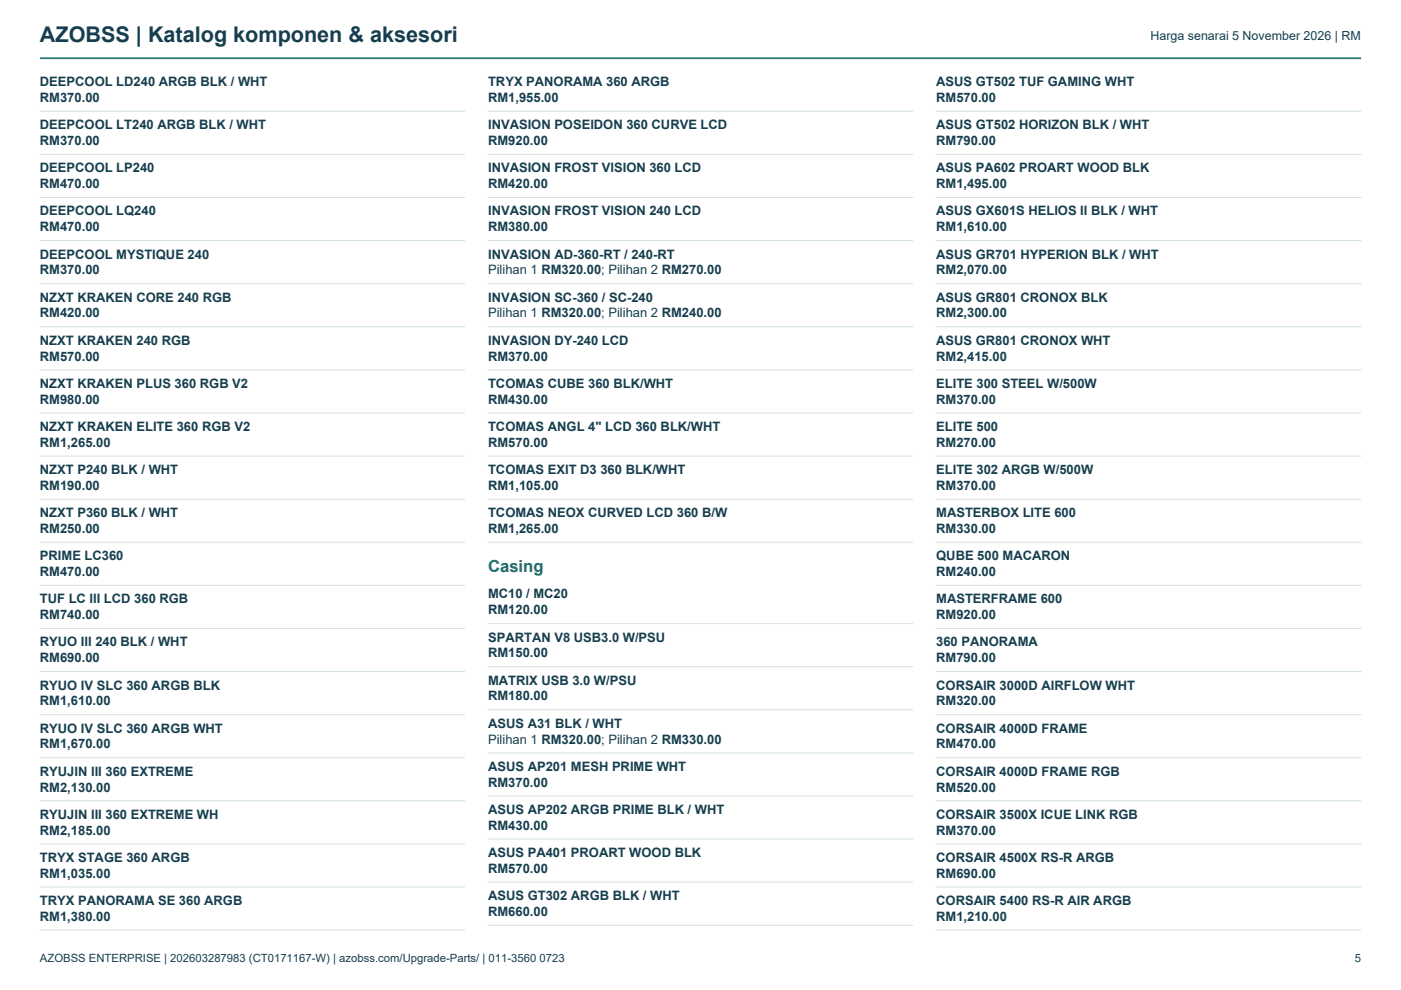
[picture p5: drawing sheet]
<svg xmlns="http://www.w3.org/2000/svg" width="297mm" height="210mm" viewBox="0 0 297 210" stroke-linecap="round" stroke-linejoin="round" font-family="sans-serif">
<defs><g id="words">
<text font-size="4.6" fill="#163e4e" x="8.5" y="8.8">AZOBSS | Katalog komponen &amp; aksesori</text>
<text font-size="3.5" fill="#08796c" x="103.5" y="121.3">Casing</text>
<g font-size="2.8" fill="#163e4e">
<text x="8.5" y="18.3">DEEPCOOL LD240 ARGB BLK / WHT</text>
<text x="8.5" y="21.6">RM370.00</text>
<text x="103.5" y="18.3">TRYX PANORAMA 360 ARGB</text>
<text x="103.5" y="21.6">RM1,955.00</text>
<text x="198.5" y="18.3">ASUS GT502 TUF GAMING WHT</text>
<text x="198.5" y="21.6">RM570.00</text>
<text x="8.5" y="27.4">DEEPCOOL LT240 ARGB BLK / WHT</text>
<text x="103.5" y="27.4">INVASION POSEIDON 360 CURVE LCD</text>
<text x="198.5" y="27.4">ASUS GT502 HORIZON BLK / WHT</text>
<text x="8.5" y="30.8">RM370.00</text>
<text x="103.5" y="30.8">RM920.00</text>
<text x="198.5" y="30.8">RM790.00</text>
<text x="8.5" y="36.5">DEEPCOOL LP240</text>
<text x="8.5" y="39.9">RM470.00</text>
<text x="103.5" y="36.5">INVASION FROST VISION 360 LCD</text>
<text x="103.5" y="39.9">RM420.00</text>
<text x="198.5" y="36.5">ASUS PA602 PROART WOOD BLK</text>
<text x="198.5" y="39.9">RM1,495.00</text>
<text x="8.5" y="45.7">DEEPCOOL LQ240</text>
<text x="103.5" y="45.7">INVASION FROST VISION 240 LCD</text>
<text x="198.5" y="45.7">ASUS GX601S HELIOS II BLK / WHT</text>
<text x="8.5" y="49">RM470.00</text>
<text x="103.5" y="49">RM380.00</text>
<text x="198.5" y="49">RM1,610.00</text>
<text x="8.5" y="54.8">DEEPCOOL MYSTIQUE 240</text>
<text x="8.5" y="58.2">RM370.00</text>
<text x="103.5" y="54.8">INVASION AD-360-RT / 240-RT</text>
<text x="103.5" y="58.2">Pilihan 1 RM320.00; Pilihan 2 RM270.00</text>
<text x="198.5" y="54.8">ASUS GR701 HYPERION BLK / WHT</text>
<text x="198.5" y="58.2">RM2,070.00</text>
<text x="8.5" y="64">NZXT KRAKEN CORE 240 RGB</text>
<text x="103.5" y="64">INVASION SC-360 / SC-240</text>
<text x="198.5" y="64">ASUS GR801 CRONOX BLK</text>
<text x="8.5" y="67.3">RM420.00</text>
<text x="103.5" y="67.3">Pilihan 1 RM320.00; Pilihan 2 RM240.00</text>
<text x="198.5" y="67.3">RM2,300.00</text>
<text x="8.5" y="73.1">NZXT KRAKEN 240 RGB</text>
<text x="8.5" y="76.4">RM570.00</text>
<text x="103.5" y="73.1">INVASION DY-240 LCD</text>
<text x="103.5" y="76.4">RM370.00</text>
<text x="198.5" y="73.1">ASUS GR801 CRONOX WHT</text>
<text x="198.5" y="76.4">RM2,415.00</text>
<text x="8.5" y="82.2">NZXT KRAKEN PLUS 360 RGB V2</text>
<text x="103.5" y="82.2">TCOMAS CUBE 360 BLK/WHT</text>
<text x="198.5" y="82.2">ELITE 300 STEEL W/500W</text>
<text x="8.5" y="85.6">RM980.00</text>
<text x="103.5" y="85.6">RM430.00</text>
<text x="198.5" y="85.6">RM370.00</text>
<text x="8.5" y="91.4">NZXT KRAKEN ELITE 360 RGB V2</text>
<text x="8.5" y="94.7">RM1,265.00</text>
<text x="103.5" y="91.4">TCOMAS ANGL 4&quot; LCD 360 BLK/WHT</text>
<text x="103.5" y="94.7">RM570.00</text>
<text x="198.5" y="91.4">ELITE 500</text>
<text x="198.5" y="94.7">RM270.00</text>
<text x="8.5" y="100.5">NZXT P240 BLK / WHT</text>
<text x="103.5" y="100.5">TCOMAS EXIT D3 360 BLK/WHT</text>
<text x="198.5" y="100.5">ELITE 302 ARGB W/500W</text>
<text x="8.5" y="103.9">RM190.00</text>
<text x="103.5" y="103.9">RM1,105.00</text>
<text x="198.5" y="103.9">RM370.00</text>
<text x="8.5" y="109.6">NZXT P360 BLK / WHT</text>
<text x="8.5" y="113">RM250.00</text>
<text x="103.5" y="109.6">TCOMAS NEOX CURVED LCD 360 B/W</text>
<text x="103.5" y="113">RM1,265.00</text>
<text x="198.5" y="109.6">MASTERBOX LITE 600</text>
<text x="198.5" y="113">RM330.00</text>
<text x="8.5" y="118.8">PRIME LC360</text>
<text x="198.5" y="118.8">QUBE 500 MACARON</text>
<text x="8.5" y="122.1">RM470.00</text>
<text x="198.5" y="122.1">RM240.00</text>
<text x="8.5" y="127.9">TUF LC III LCD 360 RGB</text>
<text x="8.5" y="131.3">RM740.00</text>
<text x="103.5" y="126.9">MC10 / MC20</text>
<text x="103.5" y="130.2">RM120.00</text>
<text x="198.5" y="127.9">MASTERFRAME 600</text>
<text x="198.5" y="131.3">RM920.00</text>
<text x="8.5" y="137.1">RYUO III 240 BLK / WHT</text>
<text x="103.5" y="136">SPARTAN V8 USB3.0 W/PSU</text>
<text x="198.5" y="137.1">360 PANORAMA</text>
<text x="8.5" y="140.4">RM690.00</text>
<text x="103.5" y="139.4">RM150.00</text>
<text x="198.5" y="140.4">RM790.00</text>
<text x="8.5" y="146.2">RYUO IV SLC 360 ARGB BLK</text>
<text x="8.5" y="149.5">RM1,610.00</text>
<text x="103.5" y="145.2">MATRIX USB 3.0 W/PSU</text>
<text x="103.5" y="148.5">RM180.00</text>
<text x="198.5" y="146.2">CORSAIR 3000D AIRFLOW WHT</text>
<text x="198.5" y="149.5">RM320.00</text>
<text x="8.5" y="155.3">RYUO IV SLC 360 ARGB WHT</text>
<text x="103.5" y="154.3">ASUS A31 BLK / WHT</text>
<text x="198.5" y="155.3">CORSAIR 4000D FRAME</text>
<text x="8.5" y="158.7">RM1,670.00</text>
<text x="103.5" y="157.7">Pilihan 1 RM320.00; Pilihan 2 RM330.00</text>
<text x="198.5" y="158.7">RM470.00</text>
<text x="8.5" y="164.5">RYUJIN III 360 EXTREME</text>
<text x="8.5" y="167.8">RM2,130.00</text>
<text x="103.5" y="163.4">ASUS AP201 MESH PRIME WHT</text>
<text x="103.5" y="166.8">RM370.00</text>
<text x="198.5" y="164.5">CORSAIR 4000D FRAME RGB</text>
<text x="198.5" y="167.8">RM520.00</text>
<text x="8.5" y="173.6">RYUJIN III 360 EXTREME WH</text>
<text x="103.5" y="172.6">ASUS AP202 ARGB PRIME BLK / WHT</text>
<text x="198.5" y="173.6">CORSAIR 3500X ICUE LINK RGB</text>
<text x="8.5" y="177">RM2,185.00</text>
<text x="103.5" y="175.9">RM430.00</text>
<text x="198.5" y="177">RM370.00</text>
<text x="8.5" y="182.7">TRYX STAGE 360 ARGB</text>
<text x="103.5" y="181.7">ASUS PA401 PROART WOOD BLK</text>
<text x="103.5" y="185.1">RM570.00</text>
<text x="198.5" y="182.7">CORSAIR 4500X RS-R ARGB</text>
<text x="8.5" y="186.1">RM1,035.00</text>
<text x="8.5" y="191.9">TRYX PANORAMA SE 360 ARGB</text>
<text x="103.5" y="190.9">ASUS GT302 ARGB BLK / WHT</text>
<text x="198.5" y="186.1">RM690.00</text>
<text x="198.5" y="191.9">CORSAIR 5400 RS-R AIR ARGB</text>
<text x="8.5" y="195.2">RM1,380.00</text>
<text x="103.5" y="194.2">RM660.00</text>
<text x="198.5" y="195.2">RM1,210.00</text>
</g>
<text font-size="2.6" fill="#163e4e" x="243.9" y="8.5">Harga senarai 5 November 2026 | RM</text>
<g font-size="2.4" fill="#163e4e">
<text x="8.5" y="203.9">AZOBSS ENTERPRISE | 202603287983 (CT0171167-W) | azobss.com/Upgrade-Parts/ | 011-3560 0723</text>
<text x="287.2" y="203.9">5</text>
</g>
</g></defs>
<path d="M8.5 12.3h280.1" fill="none" stroke="#08796c" stroke-width=".35"/>
<g fill="none" stroke="#d4e2e5" stroke-width=".21">
<path d="M8.5 23.6h90M8.5 32.7h90M103.5 23.6h90.1M103.5 32.7h90.1M198.5 23.6h90.1M198.5 32.7h90.1M8.5 41.9h90M8.5 51h90M103.5 41.9h90.1M103.5 51h90.1M198.5 41.9h90.1M198.5 51h90.1"/>
<path d="M8.5 60.1h90M8.5 69.3h90M8.5 78.4h90M103.5 60.1h90.1M103.5 69.3h90.1M103.5 78.4h90.1M198.5 60.1h90.1M198.5 69.3h90.1M198.5 78.4h90.1M8.5 87.6h90M8.5 96.7h90M103.5 87.6h90.1"/>
<path d="M103.5 96.7h90.1M198.5 87.6h90.1M198.5 96.7h90.1M8.5 105.8h90M8.5 115h90M103.5 105.8h90.1M103.5 115h90.1M198.5 105.8h90.1M198.5 115h90.1M8.5 124.1h90M8.5 133.2h90M103.5 132.2h90.1"/>
<path d="M198.5 124.1h90.1M198.5 133.2h90.1M8.5 142.4h90M8.5 151.5h90M103.5 141.4h90.1M103.5 150.5h90.1M103.5 159.6h90.1M198.5 142.4h90.1M198.5 151.5h90.1M8.5 160.7h90M8.5 169.8h90M8.5 178.9h90"/>
<path d="M103.5 168.8h90.1M103.5 177.9h90.1M198.5 160.7h90.1M198.5 169.8h90.1M198.5 178.9h90.1M8.5 188.1h90M8.5 197.2h90M103.5 187h90.1M103.5 196.2h90.1M198.5 188.1h90.1M198.5 197.2h90.1"/>
</g>
<use href="#words"/>
</svg>
